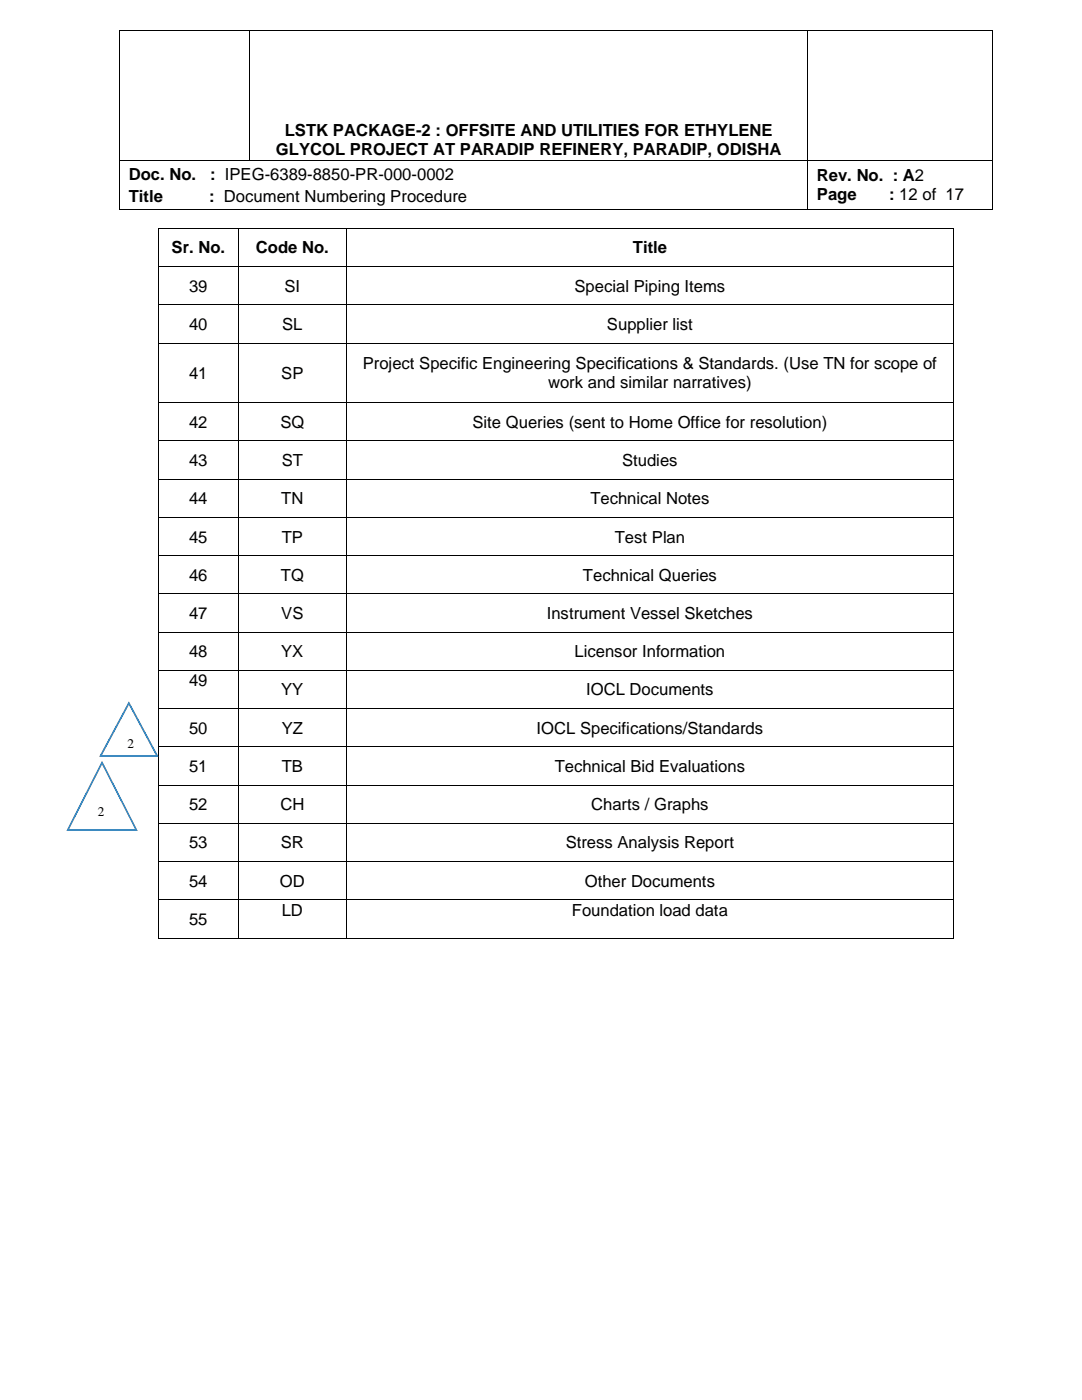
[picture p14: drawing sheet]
<svg xmlns="http://www.w3.org/2000/svg" width="216mm" height="279mm" viewBox="0 0 216 279" stroke-linecap="round" stroke-linejoin="round" font-family="sans-serif">
<defs><g id="words">
<g font-size="3.3">
<text x="56.8" y="27.1">LSTK PACKAGE-2 : OFFSITE AND UTILITIES FOR ETHYLENE</text>
<text x="25.7" y="35.9">Doc. No.</text>
<text x="41.9" y="35.9">: IPEG-6389-8850-PR-000-0002</text>
<text x="55.1" y="30.9">GLYCOL PROJECT AT PARADIP REFINERY, PARADIP, ODISHA</text>
<text x="25.7" y="40.2">Title</text>
<text x="41.8" y="40.2">: Document Numbering Procedure</text>
<text x="163" y="36.1">Rev. No. : A2</text>
<text x="163" y="40">Page</text>
<text x="177.4" y="40">: 12 of 17</text>
<text x="34.2" y="50.6">Sr. No.</text>
<text x="51.1" y="50.6">Code No.</text>
<text x="126.3" y="50.6">Title</text>
<text x="37.7" y="58.2">39</text>
<text x="56.8" y="58.2">SI</text>
<text x="114.6" y="58.2">Special Piping Items</text>
<text x="37.7" y="65.9">40</text>
<text x="56.3" y="65.9">SL</text>
<text x="121.1" y="65.9">Supplier list</text>
<text x="37.7" y="75.6">41</text>
<text x="56.1" y="75.6">SP</text>
<text x="72.4" y="73.7">Project Specific Engineering Specifications &amp; Standards. (Use TN for scope of</text>
<text x="109.4" y="77.5">work and similar narratives)</text>
<text x="37.7" y="85.4">42</text>
<text x="55.9" y="85.4">SQ</text>
<text x="94.3" y="85.4">Site Queries (sent to Home Office for resolution)</text>
<text x="37.7" y="93">43</text>
<text x="56.2" y="93">ST</text>
<text x="124.1" y="93">Studies</text>
<text x="37.7" y="100.6">44</text>
<text x="56.1" y="100.6">TN</text>
<text x="117.8" y="100.6">Technical Notes</text>
<text x="37.7" y="108.3">45</text>
<text x="56.2" y="108.3">TP</text>
<text x="122.7" y="108.3">Test Plan</text>
<text x="37.7" y="115.9">46</text>
<text x="56" y="115.9">TQ</text>
<text x="116.3" y="115.9">Technical Queries</text>
<text x="37.7" y="123.5">47</text>
<text x="56.1" y="123.5">VS</text>
<text x="109.1" y="123.5">Instrument Vessel Sketches</text>
<text x="37.7" y="131.2">48</text>
<text x="56.1" y="131.2">YX</text>
<text x="114.6" y="131.2">Licensor Information</text>
<text x="37.7" y="137">49</text>
<text x="56.1" y="138.8">YY</text>
<text x="117" y="138.8">IOCL Documents</text>
<text x="37.7" y="146.4">50</text>
<text x="56.2" y="146.4">YZ</text>
<text x="107.1" y="146.4">IOCL Specifications/Standards</text>
<text x="37.7" y="154.1">51</text>
<text x="56.2" y="154.1">TB</text>
<text x="110.7" y="154.1">Technical Bid Evaluations</text>
<text x="37.7" y="161.7">52</text>
<text x="55.9" y="161.7">CH</text>
<text x="118" y="161.7">Charts / Graphs</text>
<text x="37.7" y="169.3">53</text>
<text x="56" y="169.3">SR</text>
<text x="112.9" y="169.3">Stress Analysis Report</text>
<text x="37.7" y="177">54</text>
<text x="55.8" y="177">OD</text>
<text x="116.7" y="177">Other Documents</text>
<text x="37.7" y="184.6">55</text>
<text x="56.2" y="182.8">LD</text>
<text x="114.1" y="182.8">Foundation load data</text>
</g>
<g font-size="2.6">
<text x="25.4" y="149.4">2</text>
<text x="19.5" y="162.8">2</text>
</g>
</g></defs>
<path d="M23.8 6h.2v.1h-.2zM197.9 6h.2v.1h-.2zM31.5 45.5h.2v.2h-.2zM190.2 45.5h.2v.2h-.2zM197.9 41.7h.2v.2h-.2zM190.2 187.1h.2v.2h-.2z" fill="#000"/>
<g fill="none" stroke="#000" stroke-width=".2">
<path d="M23.8 6.1h174.3M23.9 6.1v25.8M49.8 6.1v25.8M161.2 6.1v25.8M198 6.1v25.8M23.8 32h174.3M23.9 32v9.9M161.2 32v9.9M198 32v9.9M23.8 41.8h137.3M31.5 45.6h158.9M31.5 53.2h158.9"/>
<path d="M31.6 45.7v7.4M31.6 53.3v7.5M47.6 45.7v7.4M47.6 53.3v7.5M69.1 45.7v7.4M69.1 53.3v7.5M161.3 41.8h36.6M190.3 45.7v7.4M190.3 53.3v7.5M31.5 60.8h158.9M31.5 68.5h158.9M31.6 60.9v7.5"/>
<path d="M31.6 68.6v11.7M47.6 60.9v7.5M47.6 68.6v11.7M69.1 60.9v7.5M69.1 68.6v11.7M190.3 60.9v7.5M190.3 68.6v11.7M31.5 80.3h158.9M31.5 88h158.9M31.5 95.6h158.9M31.6 80.4v7.5M31.6 88.1v7.4"/>
<path d="M31.6 95.7v7.5M47.6 80.4v7.5M47.6 88.1v7.4M47.6 95.7v7.5M69.1 80.4v7.5M69.1 88.1v7.4M69.1 95.7v7.5M190.3 80.4v7.5M190.3 88.1v7.4M190.3 95.7v7.5M31.5 103.2h158.9M31.5 110.9h158.9"/>
<path d="M31.5 118.5h158.9M31.6 103.3v7.5M31.6 111v7.4M31.6 118.6v7.5M47.6 103.3v7.5M47.6 111v7.4M47.6 118.6v7.5M69.1 103.3v7.5M69.1 111v7.4M69.1 118.6v7.5M190.3 103.3v7.5M190.3 111v7.4"/>
<path d="M190.3 118.6v7.5M31.5 126.1h158.9M31.5 133.8h158.9M31.6 126.2v7.5M31.6 133.9v7.4M47.6 126.2v7.5M47.6 133.9v7.4M69.1 126.2v7.5M69.1 133.9v7.4M190.3 126.2v7.5M190.3 133.9v7.4M31.5 141.4h158.9"/>
<path d="M31.5 149h158.9M31.5 156.7h158.9M31.6 141.5v7.5M31.6 149.1v7.5M31.6 156.8v7.4M47.6 141.5v7.5M47.6 149.1v7.5M47.6 156.8v7.4M69.1 141.5v7.5M69.1 149.1v7.5M69.1 156.8v7.4M190.3 141.5v7.5"/>
<path d="M190.3 149.1v7.5M190.3 156.8v7.4M31.5 164.3h158.9M31.5 171.9h158.9M31.5 179.6h158.9M31.6 164.4v7.5M31.6 172v7.5M31.6 179.7v7.6M47.6 164.4v7.5M47.6 172v7.5M47.6 179.7v7.6M69.1 164.4v7.5"/>
<path d="M69.1 172v7.5M69.1 179.7v7.6M190.3 164.4v7.5M190.3 172v7.5M190.3 179.7v7.6M31.5 187.2h16M47.6 187.2h21.5M69.2 187.2h121"/>
</g>
<path d="M25.7 140.3l5.7 10.6h-11.3z" fill="#fff"/>
<path d="M25.7 140l5.9 11h-11.8zM25.6 140.4h.3l-5.7 10.5-.1-.2h11.3l-.2 .2z" fill="#0070c0"/>
<path d="M20.4 152.2l6.8 13.5h-13.7z" fill="#fff"/>
<path d="M20.4 151.8l7.1 14h-14.2zM20.2 152.3h.3l-6.8 13.4-.2-.2h13.7l-.1 .2z" fill="#0070c0"/>
<use href="#words"/>
</svg>
